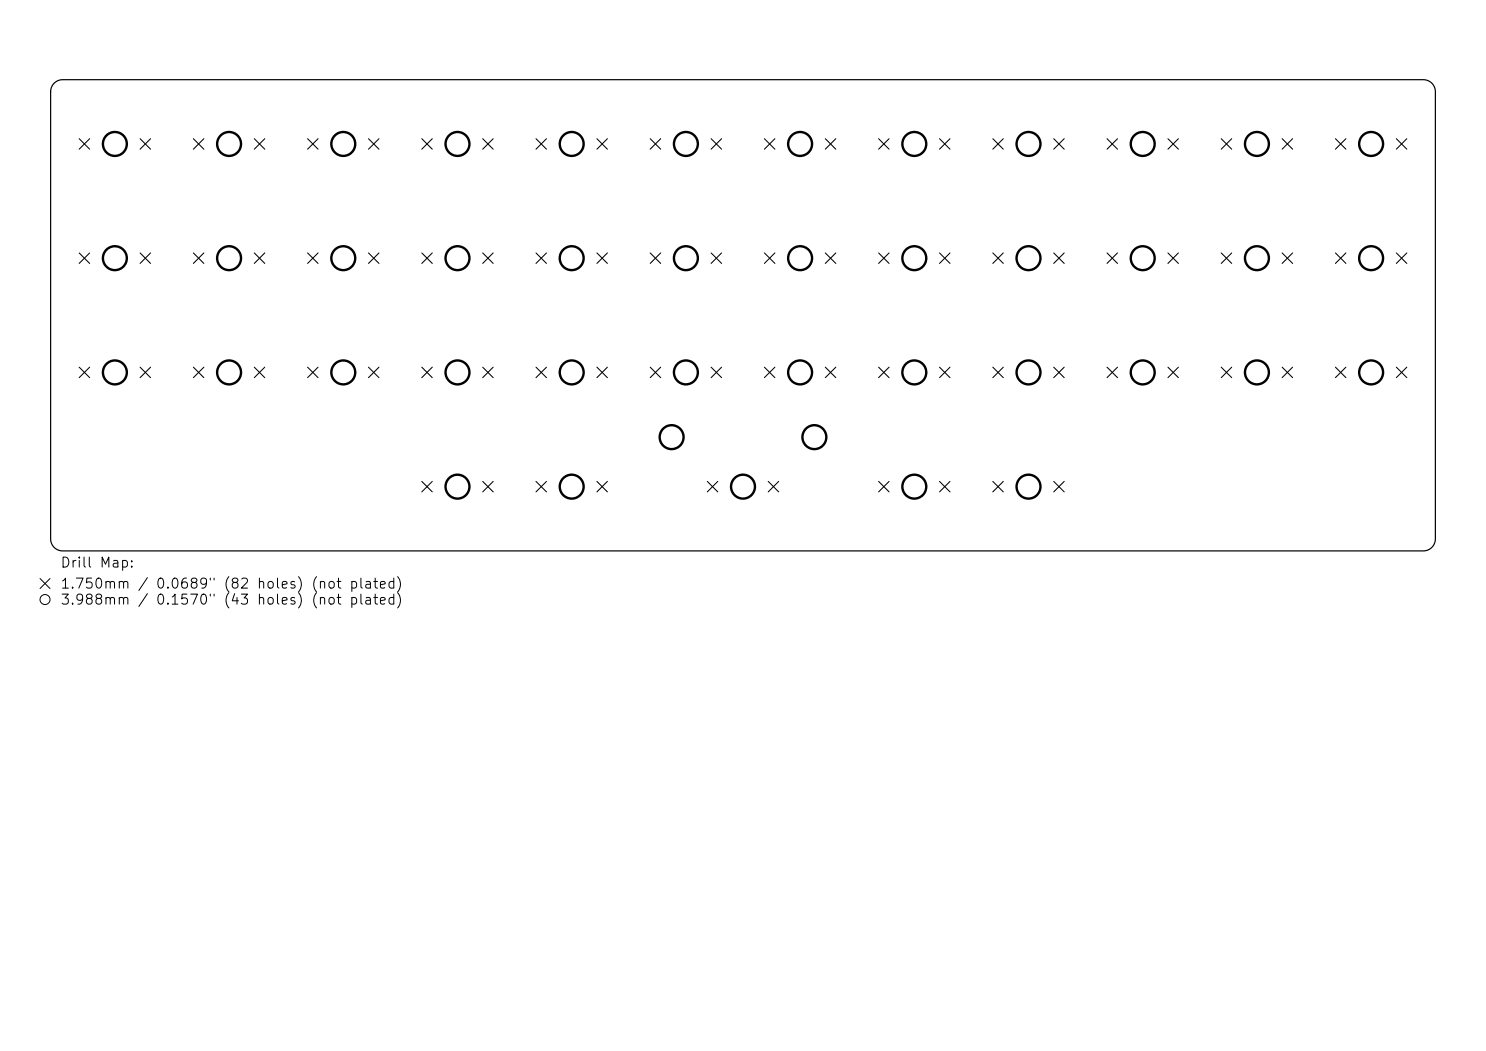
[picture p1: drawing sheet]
<svg xmlns="http://www.w3.org/2000/svg" width="297mm" height="210mm" viewBox="0 0 297 210" stroke-linecap="round" stroke-linejoin="round" font-family="sans-serif">
<defs><g id="words">
<g font-size="2">
<text x="11.9" y="113.9">Drill Map:</text>
<text x="11.9" y="118.1">1.750mm / 0.0689&quot; (82 holes) (not plated)</text>
<text x="11.9" y="121.3">3.988mm / 0.1570&quot; (43 holes) (not plated)</text>
</g>
</g></defs>
<path d="M10.8 16.6l.9-.5 .8-.2h272a2.4 2.4 0 0 1 2.4 2.4v89.4a2.4 2.4 0 0 1-2.4 2.4h-272a2.4 2.4 0 0 1-2.4-2.4v-89.4l.2-1z" fill="none" stroke="#000" stroke-width=".24"/>
<g fill="none" stroke="#000" stroke-width=".21">
<path d="M15.8 27.7l2.1 2.1M17.9 27.7l-2.1 2.1M28 27.7l2.1 2.1M30.1 27.7l-2.1 2.1M38.6 27.7l2.1 2.1M40.7 27.7l-2.1 2.1M50.8 27.7l2.1 2.1M52.9 27.7l-2.1 2.1M61.5 27.7l2.1 2.1M63.6 27.7l-2.1 2.1M73.6 27.7l2.1 2.1M75.7 27.7l-2.1 2.1"/>
<path d="M84.3 27.7l2.1 2.1M86.4 27.7l-2.1 2.1M96.5 27.7l2.1 2.1M98.6 27.7l-2.1 2.1M107.1 27.7l2.1 2.1M109.2 27.7l-2.1 2.1M119.3 27.7l2.1 2.1M121.4 27.7l-2.1 2.1M130 27.7l2 2.1M132 27.7l-2 2.1M142.1 27.7l2.1 2.1M144.2 27.7l-2.1 2.1"/>
<path d="M152.8 27.7l2.1 2.1M154.9 27.7l-2.1 2.1M165 27.7l2 2.1M167 27.7l-2 2.1M175.6 27.7l2.1 2.1M177.7 27.7l-2.1 2.1M187.8 27.7l2.1 2.1M189.9 27.7l-2.1 2.1M198.4 27.7l2.1 2.1M200.5 27.7l-2.1 2.1M210.6 27.7l2.1 2.1M212.7 27.7l-2.1 2.1"/>
<path d="M221.3 27.7l2.1 2.1M223.4 27.7l-2.1 2.1M233.4 27.7l2.1 2.1M235.5 27.7l-2.1 2.1M244.1 27.7l2.1 2.1M246.2 27.7l-2.1 2.1M256.3 27.7l2.1 2.1M258.4 27.7l-2.1 2.1M266.9 27.7l2.1 2.1M269 27.7l-2.1 2.1M279.1 27.7l2.1 2.1M281.2 27.7l-2.1 2.1"/>
<path d="M15.8 50.5l2.1 2.1M17.9 50.5l-2.1 2.1M28 50.5l2.1 2.1M30.1 50.5l-2.1 2.1M38.6 50.5l2.1 2.1M40.7 50.5l-2.1 2.1M50.8 50.5l2.1 2.1M52.9 50.5l-2.1 2.1M61.5 50.5l2.1 2.1M63.6 50.5l-2.1 2.1M73.6 50.5l2.1 2.1M75.7 50.5l-2.1 2.1"/>
<path d="M84.3 50.5l2.1 2.1M86.4 50.5l-2.1 2.1M96.5 50.5l2.1 2.1M98.6 50.5l-2.1 2.1M107.1 50.5l2.1 2.1M109.2 50.5l-2.1 2.1M119.3 50.5l2.1 2.1M121.4 50.5l-2.1 2.1M130 50.5l2 2.1M132 50.5l-2 2.1M142.1 50.5l2.1 2.1M144.2 50.5l-2.1 2.1"/>
<path d="M152.8 50.5l2.1 2.1M154.9 50.5l-2.1 2.1M165 50.5l2 2.1M167 50.5l-2 2.1M175.6 50.5l2.1 2.1M177.7 50.5l-2.1 2.1M187.8 50.5l2.1 2.1M189.9 50.5l-2.1 2.1M198.4 50.5l2.1 2.1M200.5 50.5l-2.1 2.1M210.6 50.5l2.1 2.1M212.7 50.5l-2.1 2.1"/>
<path d="M221.3 50.5l2.1 2.1M223.4 50.5l-2.1 2.1M233.4 50.5l2.1 2.1M235.5 50.5l-2.1 2.1M244.1 50.5l2.1 2.1M246.2 50.5l-2.1 2.1M256.3 50.5l2.1 2.1M258.4 50.5l-2.1 2.1M266.9 50.5l2.1 2.1M269 50.5l-2.1 2.1M279.1 50.5l2.1 2.1M281.2 50.5l-2.1 2.1"/>
<path d="M15.8 73.4l2.1 2.1M17.9 73.4l-2.1 2.1M28 73.4l2.1 2.1M30.1 73.4l-2.1 2.1M38.6 73.4l2.1 2.1M40.7 73.4l-2.1 2.1M50.8 73.4l2.1 2.1M52.9 73.4l-2.1 2.1M61.5 73.4l2.1 2.1M63.6 73.4l-2.1 2.1M73.6 73.4l2.1 2.1M75.7 73.4l-2.1 2.1"/>
<path d="M84.3 73.4l2.1 2.1M86.4 73.4l-2.1 2.1M96.5 73.4l2.1 2.1M98.6 73.4l-2.1 2.1M107.1 73.4l2.1 2.1M109.2 73.4l-2.1 2.1M119.3 73.4l2.1 2.1M121.4 73.4l-2.1 2.1M130 73.4l2 2.1M132 73.4l-2 2.1M142.1 73.4l2.1 2.1M144.2 73.4l-2.1 2.1"/>
<path d="M152.8 73.4l2.1 2.1M154.9 73.4l-2.1 2.1M165 73.4l2 2.1M167 73.4l-2 2.1M175.6 73.4l2.1 2.1M177.7 73.4l-2.1 2.1M187.8 73.4l2.1 2.1M189.9 73.4l-2.1 2.1M198.4 73.4l2.1 2.1M200.5 73.4l-2.1 2.1M210.6 73.4l2.1 2.1M212.7 73.4l-2.1 2.1"/>
<path d="M221.3 73.4l2.1 2.1M223.4 73.4l-2.1 2.1M233.4 73.4l2.1 2.1M235.5 73.4l-2.1 2.1M244.1 73.4l2.1 2.1M246.2 73.4l-2.1 2.1M256.3 73.4l2.1 2.1M258.4 73.4l-2.1 2.1M266.9 73.4l2.1 2.1M269 73.4l-2.1 2.1M279.1 73.4l2.1 2.1M281.2 73.4l-2.1 2.1"/>
<path d="M84.3 96.2l2.1 2.1M86.4 96.2l-2.1 2.1M96.5 96.2l2.1 2.1M98.6 96.2l-2.1 2.1M107.1 96.2l2.1 2.1M109.2 96.2l-2.1 2.1M119.3 96.2l2.1 2.1M121.4 96.2l-2.1 2.1M141.4 96.2l2.1 2.1M143.5 96.2l-2.1 2.1M153.5 96.2l2.1 2.1M155.6 96.2l-2.1 2.1"/>
<path d="M175.6 96.2l2.1 2.1M177.7 96.2l-2.1 2.1M187.8 96.2l2.1 2.1M189.9 96.2l-2.1 2.1M198.4 96.2l2.1 2.1M200.5 96.2l-2.1 2.1M210.6 96.2l2.1 2.1M212.7 96.2l-2.1 2.1"/>
</g>
<g fill="none" stroke="#000" stroke-width=".48">
<circle cx="23" cy="28.8" r="2.39"/>
<circle cx="45.8" cy="28.8" r="2.39"/>
<circle cx="68.6" cy="28.8" r="2.39"/>
<circle cx="91.4" cy="28.8" r="2.39"/>
<circle cx="114.3" cy="28.8" r="2.39"/>
<circle cx="137.1" cy="28.8" r="2.39"/>
<circle cx="159.9" cy="28.8" r="2.39"/>
<circle cx="182.7" cy="28.8" r="2.39"/>
<circle cx="205.6" cy="28.8" r="2.39"/>
<circle cx="228.4" cy="28.8" r="2.39"/>
<circle cx="251.2" cy="28.8" r="2.39"/>
<circle cx="274" cy="28.8" r="2.39"/>
<circle cx="23" cy="51.6" r="2.39"/>
<circle cx="45.8" cy="51.6" r="2.39"/>
<circle cx="68.6" cy="51.6" r="2.39"/>
<circle cx="91.4" cy="51.6" r="2.39"/>
<circle cx="114.3" cy="51.6" r="2.39"/>
<circle cx="137.1" cy="51.6" r="2.39"/>
<circle cx="159.9" cy="51.6" r="2.39"/>
<circle cx="182.7" cy="51.6" r="2.39"/>
<circle cx="205.6" cy="51.6" r="2.39"/>
<circle cx="228.4" cy="51.6" r="2.39"/>
<circle cx="251.2" cy="51.6" r="2.39"/>
<circle cx="274" cy="51.6" r="2.39"/>
<circle cx="23" cy="74.4" r="2.39"/>
<circle cx="45.8" cy="74.4" r="2.39"/>
<circle cx="68.6" cy="74.4" r="2.39"/>
<circle cx="91.4" cy="74.4" r="2.39"/>
<circle cx="114.3" cy="74.4" r="2.39"/>
<circle cx="137.1" cy="74.4" r="2.39"/>
<circle cx="159.9" cy="74.4" r="2.39"/>
<circle cx="182.7" cy="74.4" r="2.39"/>
<circle cx="205.6" cy="74.4" r="2.39"/>
<circle cx="228.4" cy="74.4" r="2.39"/>
<circle cx="251.2" cy="74.4" r="2.39"/>
<circle cx="274" cy="74.4" r="2.39"/>
<circle cx="91.4" cy="97.2" r="2.39"/>
<circle cx="114.3" cy="97.2" r="2.39"/>
<circle cx="134.2" cy="87.3" r="2.39"/>
<circle cx="148.5" cy="97.2" r="2.39"/>
<circle cx="162.8" cy="87.3" r="2.39"/>
<circle cx="182.7" cy="97.2" r="2.39"/>
<circle cx="205.6" cy="97.2" r="2.39"/>
</g>
<g fill="none" stroke="#000" stroke-width=".2">
<path d="M8 115.6l2 2M10 115.6l-2 2"/>
<circle cx="9" cy="119.8" r="1"/>
</g>
<use href="#words"/>
</svg>
